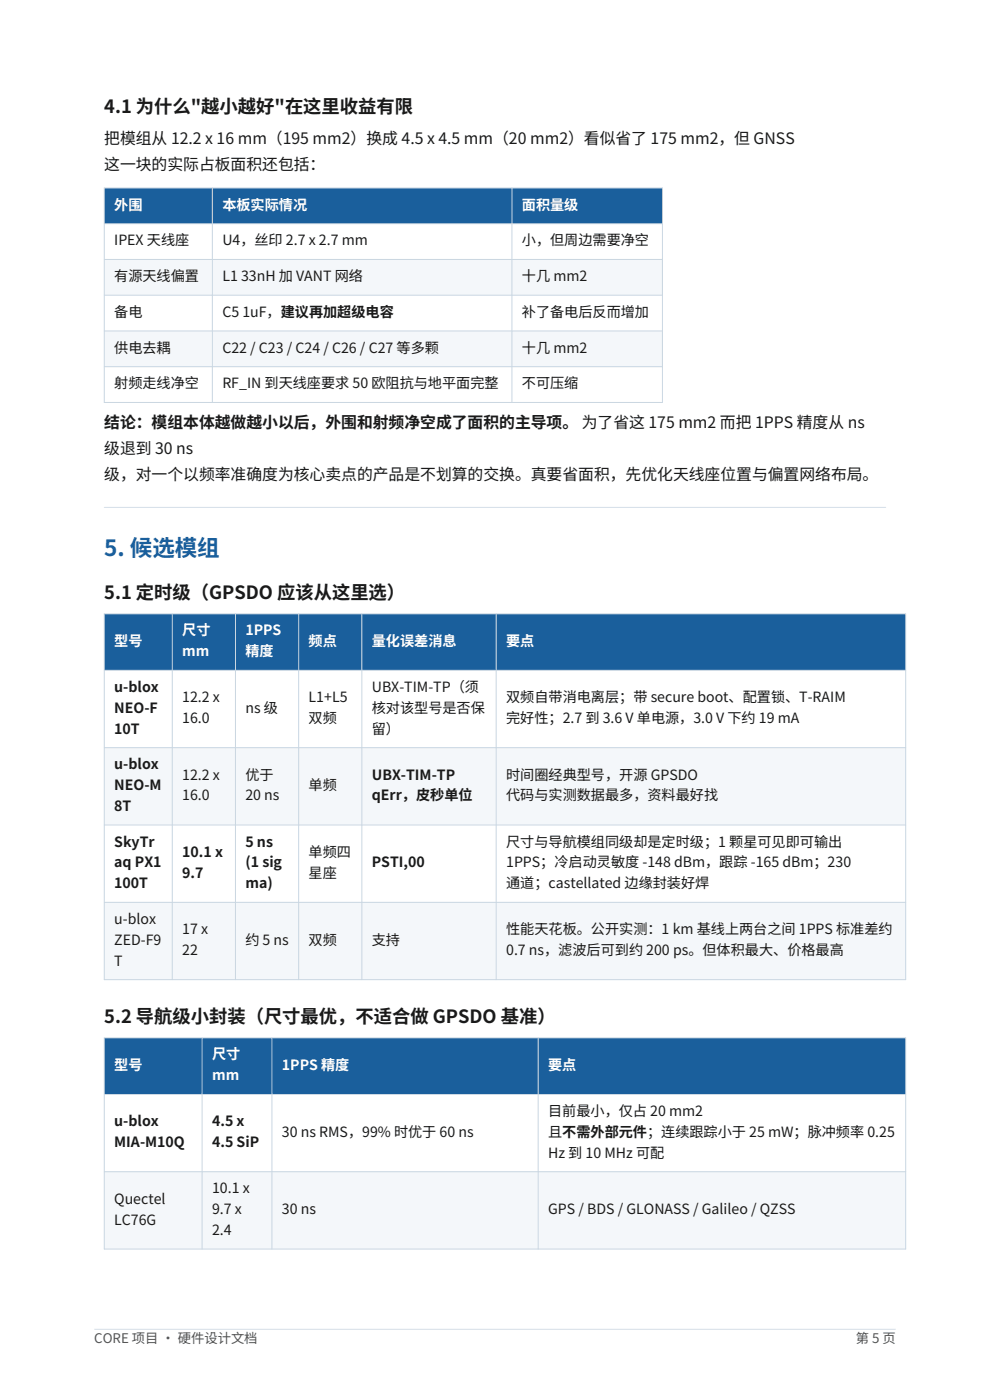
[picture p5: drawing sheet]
<svg xmlns="http://www.w3.org/2000/svg" width="210mm" height="297mm" viewBox="0 0 210 297" stroke-linecap="round" stroke-linejoin="round" font-family="sans-serif">
<defs><g id="words">
<text font-size="4.8" fill="#1a5f9c" x="22.1" y="118">5. 候选模组</text>
<g font-size="3.9" fill="#1a1a1a">
<text x="22.1" y="24">4.1 为什么&quot;越小越好&quot;在这里收益有限</text>
<text x="22.1" y="127">5.1 定时级（GPSDO 应该从这里选）</text>
<text x="22.1" y="217">5.2 导航级小封装（尺寸最优，不适合做 GPSDO 基准）</text>
</g>
<g font-size="3.4" fill="#1a1a1a">
<text x="22.1" y="30.5">把模组从 12.2 x 16 mm（195 mm2）换成 4.5 x 4.5 mm（20 mm2）看似省了 175 mm2，但 GNSS</text>
<text x="22.1" y="36">这一块的实际占板面积还包括：</text>
<text x="22.1" y="90.8">结论：模组本体越做越小以后，外围和射频净空成了面积的主导项。 为了省这 175 mm2 而把 1PPS 精度从 ns</text>
<text x="22.1" y="96.3">级退到 30 ns</text>
<text x="22.1" y="101.8">级，对一个以频率准确度为核心卖点的产品是不划算的交换。真要省面积，先优化天线座位置与偏置网络布局。</text>
</g>
<g font-size="3" fill="#fff">
<text x="24.2" y="44.5">外围</text>
<text x="47.2" y="44.5">本板实际情况</text>
<text x="110.7" y="44.5">面积量级</text>
<text x="24.2" y="137">型号</text>
<text x="38.7" y="134.8">尺寸</text>
<text x="52.1" y="134.8">1PPS</text>
<text x="65.5" y="137">频点</text>
<text x="78.9" y="137">量化误差消息</text>
<text x="107.4" y="137">要点</text>
<text x="38.7" y="139.2">mm</text>
<text x="52.1" y="139.2">精度</text>
<text x="24.2" y="227">型号</text>
<text x="45" y="224.8">尺寸</text>
<text x="59.8" y="227">1PPS 精度</text>
<text x="116.3" y="227">要点</text>
<text x="45" y="229.2">mm</text>
</g>
<g font-size="3" fill="#1a1a1a">
<text x="24.2" y="52">IPEX 天线座</text>
<text x="47.2" y="52">U4，丝印 2.7 x 2.7 mm</text>
<text x="110.7" y="52">小，但周边需要净空</text>
<text x="24.2" y="59.6">有源天线偏置</text>
<text x="47.2" y="59.6">L1 33nH 加 VANT 网络</text>
<text x="110.7" y="59.6">十几 mm2</text>
<text x="24.2" y="67.2">备电</text>
<text x="47.2" y="67.2">C5 1uF，建议再加超级电容</text>
<text x="110.7" y="67.2">补了备电后反而增加</text>
<text x="24.2" y="74.8">供电去耦</text>
<text x="47.2" y="74.8">C22 / C23 / C24 / C26 / C27 等多颗</text>
<text x="110.7" y="74.8">十几 mm2</text>
<text x="24.2" y="82.4">射频走线净空</text>
<text x="47.2" y="82.4">RF_IN 到天线座要求 50 欧阻抗与地平面完整</text>
<text x="110.7" y="82.4">不可压缩</text>
<text x="24.2" y="146.8">u-blox</text>
<text x="38.7" y="149">12.2 x</text>
<text x="65.5" y="149">L1+L5</text>
<text x="78.9" y="146.8">UBX-TIM-TP（须</text>
<text x="107.4" y="149">双频自带消电离层；带 secure boot、配置锁、T-RAIM</text>
<text x="24.2" y="151.2">NEO-F</text>
<text x="24.2" y="155.6">10T</text>
<text x="38.7" y="153.4">16.0</text>
<text x="52.1" y="151.2">ns 级</text>
<text x="65.5" y="153.4">双频</text>
<text x="78.9" y="151.2">核对该型号是否保</text>
<text x="78.9" y="155.6">留）</text>
<text x="107.4" y="153.4">完好性；2.7 到 3.6 V 单电源，3.0 V 下约 19 mA</text>
<text x="24.2" y="163.2">u-blox</text>
<text x="24.2" y="167.6">NEO-M</text>
<text x="38.7" y="165.4">12.2 x</text>
<text x="52.1" y="165.4">优于</text>
<text x="65.5" y="167.6">单频</text>
<text x="78.9" y="165.4">UBX-TIM-TP</text>
<text x="107.4" y="165.4">时间圈经典型号，开源 GPSDO</text>
<text x="24.2" y="172">8T</text>
<text x="38.7" y="169.8">16.0</text>
<text x="52.1" y="169.8">20 ns</text>
<text x="78.9" y="169.8">qErr，皮秒单位</text>
<text x="107.4" y="169.8">代码与实测数据最多，资料最好找</text>
<text x="24.2" y="179.6">SkyTr</text>
<text x="52.1" y="179.6">5 ns</text>
<text x="107.4" y="179.6">尺寸与导航模组同级却是定时级；1 颗星可见即可输出</text>
<text x="24.2" y="184">aq PX1</text>
<text x="38.7" y="181.8">10.1 x</text>
<text x="52.1" y="184">(1 sig</text>
<text x="65.5" y="181.8">单频四</text>
<text x="78.9" y="184">PSTI,00</text>
<text x="107.4" y="184">1PPS；冷启动灵敏度 -148 dBm，跟踪 -165 dBm；230</text>
<text x="24.2" y="188.4">100T</text>
<text x="38.7" y="186.2">9.7</text>
<text x="52.1" y="188.4">ma)</text>
<text x="65.5" y="186.2">星座</text>
<text x="107.4" y="188.4">通道；castellated 边缘封装好焊</text>
<text x="24.2" y="196">u-blox</text>
<text x="24.2" y="200.4">ZED-F9</text>
<text x="38.7" y="198.2">17 x</text>
<text x="38.7" y="202.6">22</text>
<text x="52.1" y="200.4">约 5 ns</text>
<text x="65.5" y="200.4">双频</text>
<text x="78.9" y="200.4">支持</text>
<text x="107.4" y="198.2">性能天花板。公开实测：1 km 基线上两台之间 1PPS 标准差约</text>
<text x="107.4" y="202.6">0.7 ns，滤波后可到约 200 ps。但体积最大、价格最高</text>
<text x="24.2" y="204.8">T</text>
<text x="24.2" y="239">u-blox</text>
<text x="45" y="239">4.5 x</text>
<text x="116.3" y="236.8">目前最小，仅占 20 mm2</text>
<text x="24.2" y="243.4">MIA-M10Q</text>
<text x="45" y="243.4">4.5 SiP</text>
<text x="59.8" y="241.2">30 ns RMS，99% 时优于 60 ns</text>
<text x="116.3" y="241.2">且不需外部元件；连续跟踪小于 25 mW；脉冲频率 0.25</text>
<text x="116.3" y="245.6">Hz 到 10 MHz 可配</text>
<text x="24.2" y="255.4">Quectel</text>
<text x="45" y="253.2">10.1 x</text>
<text x="45" y="257.6">9.7 x</text>
<text x="59.8" y="257.6">30 ns</text>
<text x="116.3" y="257.6">GPS / BDS / GLONASS / Galileo / QZSS</text>
<text x="24.2" y="259.8">LC76G</text>
<text x="45" y="262">2.4</text>
</g>
<g font-size="2.8" fill="#555">
<text x="20" y="285">CORE 项目 · 硬件设计文档</text>
<text x="181.5" y="285">第 5 页</text>
</g>
</g></defs>
<path d="M20 282h170" fill="none" stroke="#d5dee7" stroke-width=".21"/>
<path d="M22.1 39.9h118.4v7.6h-118.4z" fill-rule="evenodd" fill="#1a5f9c"/>
<path d="M22.1 47.5h118.4v7.5h-118.4z" fill-rule="evenodd" fill="#fff"/>
<path d="M22.1 55h118.4v7.6h-118.4z" fill-rule="evenodd" fill="#f4f7fa"/>
<path d="M22.1 62.6h118.4v7.6h-118.4z" fill-rule="evenodd" fill="#fff"/>
<path d="M22.1 70.2h118.4v7.6h-118.4z" fill-rule="evenodd" fill="#f4f7fa"/>
<path d="M22.1 77.8h118.4v7.6h-118.4z" fill-rule="evenodd" fill="#fff"/>
<path d="M22.1 39.9h118.4v45.5h-118.4zM45 39.9v45.5M108.6 39.9v45.5M22.1 47.5h118.4M22.1 55h118.4M22.1 62.6h118.4M22.1 70.2h118.4M22.1 77.8h118.4" fill="none" stroke="#c9d6e2" stroke-width=".21"/>
<path d="M22.1 107.6h165.8" fill="none" stroke="#d5dee7" stroke-width=".21"/>
<path d="M22.1 130.2h170v12h-170z" fill-rule="evenodd" fill="#1a5f9c"/>
<path d="M22.1 142.2h170v16.4h-170z" fill-rule="evenodd" fill="#fff"/>
<path d="M22.1 158.6h170v16.4h-170z" fill-rule="evenodd" fill="#f4f7fa"/>
<path d="M22.1 175h170v16.4h-170z" fill-rule="evenodd" fill="#fff"/>
<path d="M22.1 191.4h170v16.4h-170z" fill-rule="evenodd" fill="#f4f7fa"/>
<path d="M22.1 130.2h170v77.6h-170zM36.5 130.2v77.6M49.9 130.2v77.6M63.4 130.2v77.6M76.8 130.2v77.6M105.2 130.2v77.6M22.1 142.2h170M22.1 158.6h170M22.1 175h170M22.1 191.4h170" fill="none" stroke="#c9d6e2" stroke-width=".21"/>
<path d="M22.1 220.2h170v12h-170z" fill-rule="evenodd" fill="#1a5f9c"/>
<path d="M22.1 232.2h170v16.4h-170z" fill-rule="evenodd" fill="#fff"/>
<path d="M22.1 248.6h170v16.4h-170z" fill-rule="evenodd" fill="#f4f7fa"/>
<path d="M22.1 220.2h170v44.8h-170zM22.1 232.2h170M42.9 220.2v44.8M57.7 220.2v44.8M114.2 220.2v44.8M22.1 248.6h170" fill="none" stroke="#c9d6e2" stroke-width=".21"/>
<use href="#words"/>
</svg>
